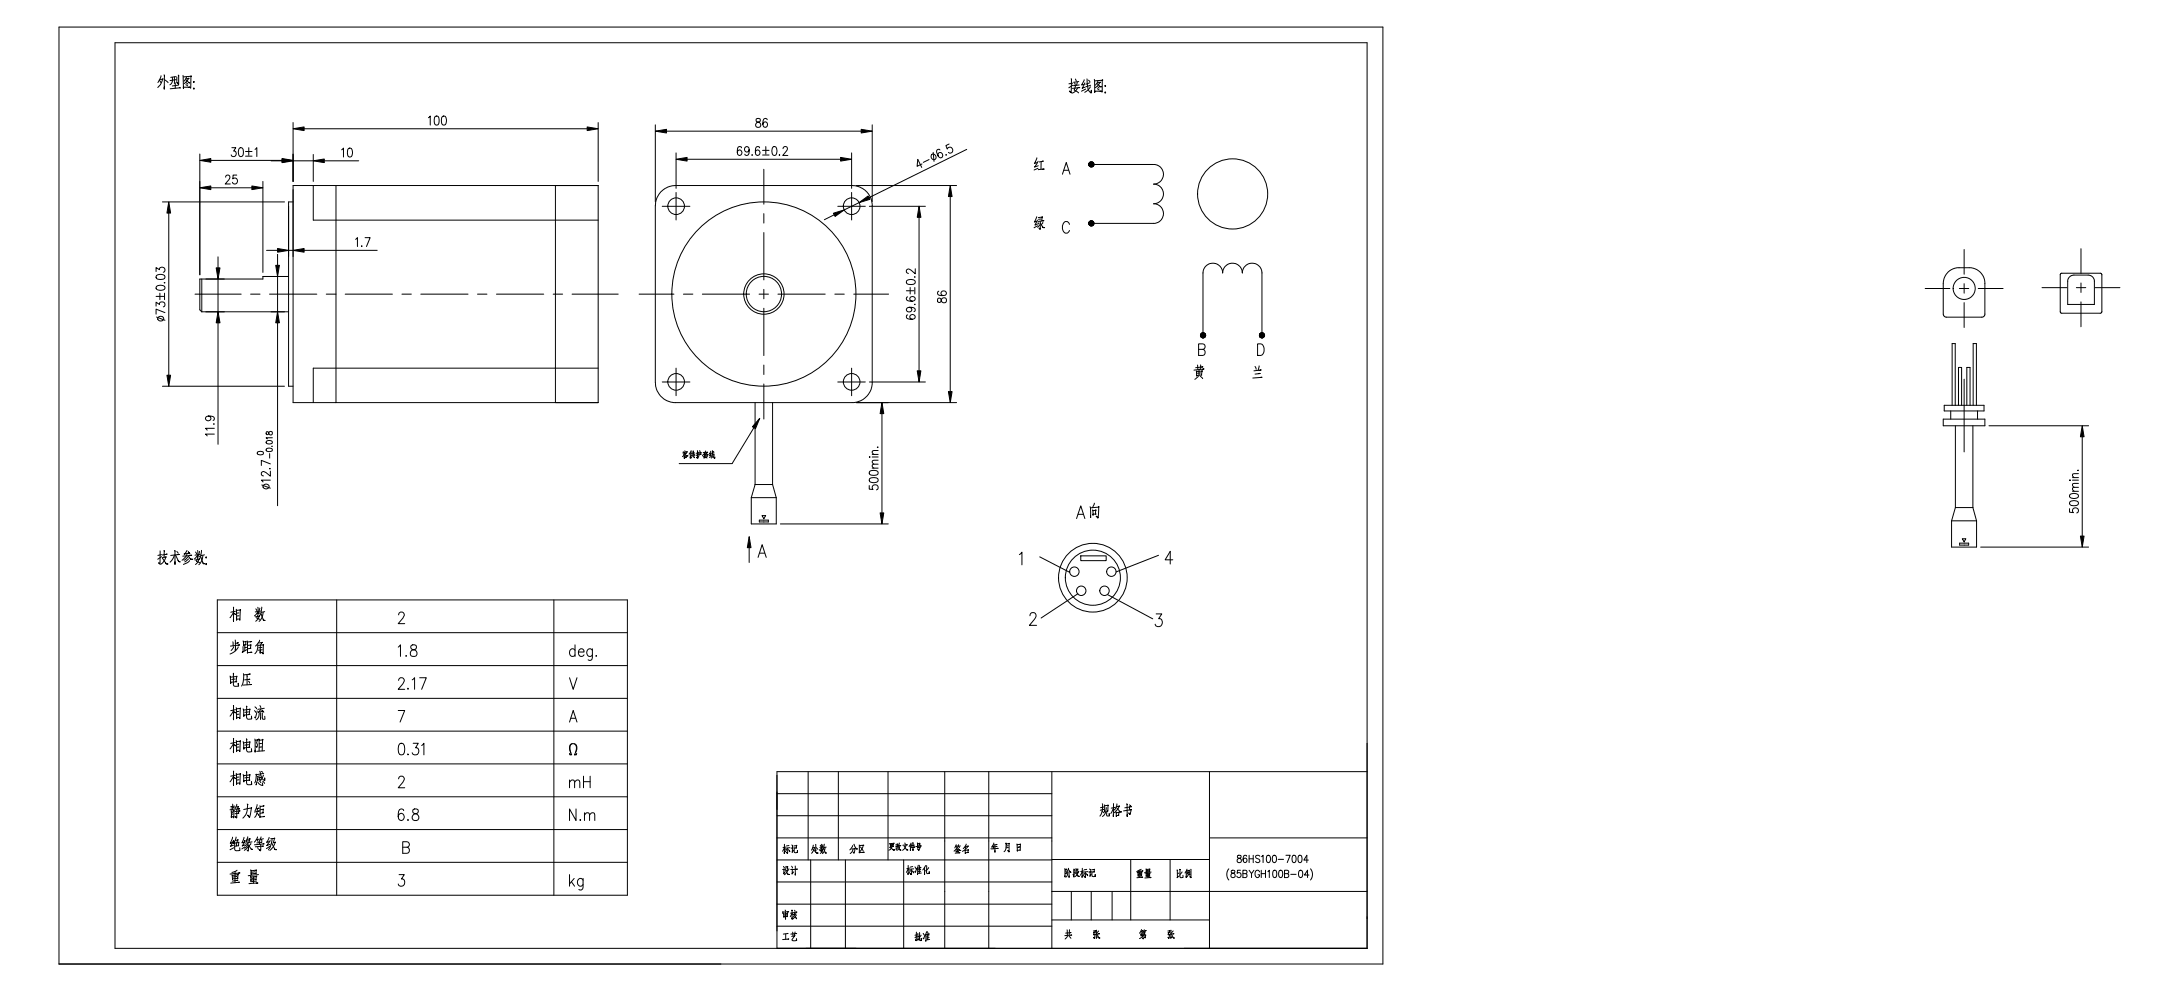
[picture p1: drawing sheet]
<svg xmlns="http://www.w3.org/2000/svg" width="654mm" height="297mm" viewBox="0 0 654 297" stroke-linecap="round" stroke-linejoin="round" font-family="sans-serif">
<g fill="none" stroke="#000" stroke-width=".3">
<path d="M17.7 8.1h397.2v280.9h-397.2zM34.5 12.8h375.6v271.5h-375.6zM47.8 24.1l.5 .7M48.1 23.8l.8-.1a4.6 4.6 0 0 1-1.6 2.5M48.3 22.7l-.9 2.1M49.2 22.4l.1 4.3v-.6M49.4 23.9l1 .9M51.7 23.2l-.1 1.5-.6 .7M52.3 23v2M52.5 24.8l.1 1.6M52.8 23l-1.6 .2M52.9 23.9l-1.9 .3"/>
<path d="M53 23.1v1.4M53.5 22.5l.2 .2-.1 2.6-.6-.6 .6 .5M53.6 25.5l-1.9 .3M53.9 26.2l.2 .2-3 .2M54.9 22.6l.1 3.9v-.4h2h-.4M55 23.1l2.4-.3-.1-.1-.1 3.7-.2-.3M55.8 23.9l.9 .9h.3l-.4-.1M55.8 25.4l.5 .4M55.8 23.6l.9-.1-.1-.1-.6 1-.8 .7M55.9 24.8l.4 .4M55.9 23.1l-.7 1.2M58 24.6l.2-.2 .1 .2-.1 .2z"/>
<path d="M58 26.6l.2-.2 .1 .2-.1 .1zM87.9 36.7v17.7M91.2 38.6h84.9M128.5 35.3l.6-.5v2.7M130.6 34.9l.5-.1a1.22 1.22 0 0 1 .6 1.5l-.3 1.1-.5 .1a1.25 1.25 0 0 1-.6-1.6zM132.7 34.9l.6-.1a1.67 1.67 0 0 1 0 2.7h-.2a1.25 1.25 0 0 1-.7-1.6zM179.5 36.7v17.7M196.6 37.4v23M199.9 39.3h58.5M226.9 35.6v.8a1.08 1.08 0 0 1 1.1 .5 1.08 1.08 0 0 1 0 1.1 .81 .81 0 0 1-1.3-.2 .81 .81 0 0 1 .6-1.2l.7-.2 .1-.5a.78 .78 0 0 0-1.2-.3zM230.2 35.9l-.2-.3-.5-.1a1.52 1.52 0 0 0 .1 2.7 .76 .76 0 0 0 .8-.8 .76 .76 0 0 0-.7-.7 .76 .76 0 0 0-.8 .6M261.7 37.4v23"/>
<path d="M321.4 23.6l-.1 4.2-.5-.5 .5 .5M321.8 24.9l-1.1 .2M321.9 25.5l-1.3 .8M322.4 24.8l.1 .6M322.6 23.7l.3 .6M322.6 25.7l-.4 1.3 1.4 .8M323.2 24.6l-.2 1M323.3 26.4l-.6 .9-1.1 .6M323.6 26.3h.3l-2.2 .2M323.6 24.5l-1.5 .2M323.8 25.5l-1.8 .2M325.2 23.9l-.7 1.6 .7-.2"/>
<path d="M325.5 24.8l-.9 1.6 .9-.3M325.7 26.7l-1.3 .6M326.1 23.7l.1 1.5a2.83 2.83 0 0 0 1.2 2.6v-.8l-.1 .8M326.6 24l.4 .5M327 24.8l-1.2 .5M327.1 26l-.5 .7-1.2 1M327.2 25.6l-1.5 .4M328.3 23.8l.1 3.9v-.4h2.1h-.5M328.4 24.2l2.4-.2v-.1l-.1 .3-.1 3.4-.2-.3M329.1 25.1l1 .9h.4l-.5-.1M329.2 26.6l.5 .4M329.2 24.8l.9-.1-.1-.1-.6 1-.8 .7"/>
<path d="M329.3 26l.4 .4M329.4 24.2l-.8 1.3M331.6 25.6l.1 .2-.1 .1zM331.6 27.6l.1 .2-.1 .1zM59.9 46.2v36.2M63.2 48.1h21.4M63.2 56.3h12.4M67.7 53.1l.4-.6h.4l.5 .5-.3 .9-1.1 1.2h1.5M69.6 44.3h1.1l-.6 1a.81 .81 0 0 1 .6 1.2 .81 .81 0 0 1-1.4-.1M71 52.5h-1.1l-.1 1.1a.83 .83 0 0 1 1.3 .1 .83 .83 0 0 1-.2 1.2 .83 .83 0 0 1-1.2-.3M71.8 44.4l.6-.1a1.7 1.7 0 0 1 0 2.6h-.2a1.84 1.84 0 0 1-.4-2.5zM73.7 45.4h1.9"/>
<path d="M73.7 46.8h1.9M74.6 44.3v2.3M76.5 44.8l.5-.5v2.6M78.9 54.4v27.2M81.3 48.2h3.3M87.9 55.6h91.6v65.1h-91.6zM87.9 48.2h6.1M94 55.6v10.4h85.5M94 46.3v8.1M97.3 48.2h10.3M100.8 55.6v65.1M102.5 44.9l.5-.5v2.7"/>
<path d="M104.5 44.5l.6-.1a1.64 1.64 0 0 1 0 2.7h-.2a1.52 1.52 0 0 1-.6-2.2zM166.6 55.6v65.1M198.2 57.6a6.1 6.1 0 0 1 4.4-2h53a6.1 6.1 0 0 1 6.1 6.1v52.9a6.1 6.1 0 0 1-6.1 6.1h-53a6.1 6.1 0 0 1-6-6.1v-52.9a6.2 6.2 0 0 1 1.6-4.1zM202.8 45.8v10.7M202.8 57.7v8.2M206.1 47.7h46.1M222.5 44.3l-.1-.2-.6-.2a1.37 1.37 0 0 0-.6 1.8l.1 .5a.65 .65 0 0 0 .6 .4 .65 .65 0 0 0 .6-.4 .74 .74 0 0 0-.2-1.1 .74 .74 0 0 0-1 .2l-.1 .4M224.7 44.8a.76 .76 0 0 1-.9 .6 .76 .76 0 0 1-.5-1 .76 .76 0 0 1 1.1-.3 1.89 1.89 0 0 1-.3 2.5l-.5-.1-.2-.3M225.6 46.3l-.1 .2h.2M227.9 44.3l-.1-.2-.6-.2a1.37 1.37 0 0 0-.6 1.8l.1 .5a.65 .65 0 0 0 .6 .4 .65 .65 0 0 0 .6-.4 .74 .74 0 0 0-.1-1.1 .74 .74 0 0 0-1.1 .2l-.1 .4M228.8 45.1h1.9M228.8 46.5h1.9"/>
<path d="M229.2 50.7v10.5M229.7 43.9v2.3M231.9 44.1l.6-.2a1.7 1.7 0 0 1 0 2.7h-.3a1.84 1.84 0 0 1-.3-2.5zM233.8 46.3l-.1 .2h.2M234.9 44.6l.5-.7h.4l.4 .5-.1 .5-1.3 1.7h1.5M255.5 45.8v10.7M255.5 57.7v8.2M256.8 55.6h30.2M276.6 49.1l-1.5 .8 .2-2.1 1.2 2.4M278.7 47.8l-1.7 .9M280 45.7l.2 2.7M282 44.9a.6 .6 0 0 0-1 .2v.5a1.69 1.69 0 0 0 1.4 1.7 .78 .78 0 0 0 .3-1.2 .78 .78 0 0 0-1.2-.1l-.1 .8"/>
<path d="M283.8 46.3l.1 .3v-.2M284.7 43.2l-.9 .4 .4 1.1a.84 .84 0 0 1 1.1-.5 .84 .84 0 0 1 .4 1.2 .84 .84 0 0 1-1.2 .3M285.1 58.9v58.5M290 44.8l-29.3 14.5M311.1 47.3l-.8 1.7 .9-.3M311.4 50.4l-1.2 .6M311.4 48.3l-1.1 1.8 1.2-.4M312.3 48.5v2.2M312.6 48.4l.4-.1-1.2 .2M312.8 50.7h.5l-1.8 .1M318.7 52.2l1.2-3.5 1.1 3.5M319.2 51h1.4"/>
<path d="M327.4 49.3h19.1l.7 .2 1 .7 .5 .7 .3 1.2v.7l-.6 1.3-1.2 .9-1.1 .2 1.6 .5 .7 .6 .6 1.3v1.1l-.6 1.3-1 .8-1.3 .3 1.1 .2 .8 .5 .7 .8 .3 .9v1.1l-.3 .8-1 1.1-1.2 .5h-19.1M48.7 60.5h36.6M50.6 63.9v48.6M65.4 77v3.3M80 75h3.3M83.3 76.2v3.3M86.6 75h1.3M87.9 60.5h-1.3v55.3h1.3M91.2 75h22M106.7 71.7l.5-.5v2.7M108.5 73.6l-.1 .2h.2M109.5 71.2h1.5l-1.1 2.7"/>
<path d="M198.7 61.8h8.3M229.2 64v2.9M229.2 69.7v14.2M250.3 64.4l-3 1.5M251.3 61.8h8.3M257.7 60.7l-4.5 2.2M260.8 61.8h16.8M275.7 65.1v46.1M311 65l-.7 1.5 .7-.1M311.2 66l-.7 1.5 .8-.4M311.3 67.7l-1.1 .6M311.4 66.7l.3 .5"/>
<path d="M311.5 65.2l1.2-.2-.2 1.2M311.9 67.5l-.6 .6M312 66.3v2.4l-.3-.3 .3 .3M312.1 66.9l.8 1.3h.5l-.7-.3M312.3 65.6l-.7 .1M312.8 66.2h.4l-1.8 .2M312.8 66.7l-.4 .6M320.8 67.3a.98 .98 0 0 0-1.5-.7 2.18 2.18 0 0 0 .3 3.3 1.06 1.06 0 0 0 1.2-.8M589.2 74.8v7.4M624.3 74.5v7.5M46.8 91.8v-1.2l1 .7a.81 .81 0 0 1 1.3-.7 .81 .81 0 0 1-.1 1.4M46.8 81.4v-1.2l1 .6a.81 .81 0 0 1 1.3-.6 .81 .81 0 0 1-.1 1.4"/>
<path d="M46.8 88.8h2.3M46.9 85.8a1.89 1.89 0 0 1 2.6 .3v.3a1.7 1.7 0 0 1-2.7 0zM46.9 82.6a1.84 1.84 0 0 1 2.6 .3v.2a1.52 1.52 0 0 1-2.2 .6l-.5-.6zM46.9 95l2.6 1M48 87.9v1.9M49.4 84.7v.2l-.2-.2M49.4 87.9v1.9M49.5 93.7l-2.7-1v1.5M58.5 88.2h13.8M60.5 93.5h26.1M60.5 83.6v9.9M65.4 83.6v9.9"/>
<path d="M65.4 96.8v36.4M75.2 88.2h2.8M80.9 88.2h14.1M83.3 82.9v10.6M83.3 96.8v54.8M86.6 82.9h-7.7v.7h-19v9.3l.6 .6M97.9 88.2h2.8M103.5 88.2h14.2M120.6 88.2h2.8M126.2 88.2h14.2M143.3 88.2h2.8M148.9 88.2h14.2"/>
<path d="M165.9 88.2h2.9M171.6 88.2h13.9M191.7 88.2h10.5M205 88.2h2.9M210.7 88.2h14.2M227.7 88.2h2.8M229.2 86.7v2.9M229.2 92.4v14.2M233.4 88.2h14.2M250.4 88.2h2.9M256.1 88.2h10.5M271.9 87.2h2.3"/>
<path d="M272 84.1a1.84 1.84 0 0 1 2.6 .3v.3a1.52 1.52 0 0 1-2.2 .5l-.5-.5zM272.3 94.4l-.3 .1-.1 .5a1.52 1.52 0 0 0 2.7-.1 .76 .76 0 0 0-.8-.7 .76 .76 0 0 0-.7 .7 .76 .76 0 0 0 .6 .8M272.3 89l-.3 .1-.1 .5a1.52 1.52 0 0 0 2.7-.1 .76 .76 0 0 0-.8-.7 .76 .76 0 0 0-.7 .7 .76 .76 0 0 0 .6 .8M272.8 92.1a.76 .76 0 0 1 .6 1 .76 .76 0 0 1-1 .4 .76 .76 0 0 1-.4-1.1 1.84 1.84 0 0 1 2.6 .4l-.2 .5-.2 .1M273 86.2v1.9M274.4 91.1l.2 .2h-.3M274.4 82.9l.2 .1h-.3M274.4 86.2v1.9M274.6 80.5v1.6l-1.3-1.1-.9-.4-.4 .2-.1 .7 .6 .4M281.4 89.5v1a.55 .55 0 0 0 .9-.2 .84 .84 0 0 1 .8-1 .84 .84 0 0 1 .8 .9 .87 .87 0 0 1-1 .5 .87 .87 0 0 1-.6-1 .55 .55 0 0 0-.9-.2zM281.6 87.3a.66 .66 0 0 0-.2 1l.4 .2a1.76 1.76 0 0 0 2.1-.5 .76 .76 0 0 0-.6-.9 .76 .76 0 0 0-.9 .6 .76 .76 0 0 0 .6 .9M577.6 86.5h7.4"/>
<path d="M584.4 81.6a4.7 4.7 0 0 1 3.3-1.4h3.1a4.6 4.6 0 0 1 4.7 4.7v9.4l-.8 .8h-11l-.4-.3-.3-.6v-9.3a5 5 0 0 1 1.4-3.3zM587.8 86.5h2.8M589.2 85v2.9M589.2 90.7v7.5M593.5 86.5h7.4M612.6 86.2h7.5M618.2 82.1l.2-.2 12 .1 .2 .2-.1 11.5-.2 .2-12.1-.1-.1-.3zM620.9 83l1.1-.5h4.7l.7 .2 .5 .5 .4 .8v7.3h-8v-7.3zM622.9 86.2h2.8M624.3 84.8v2.9M624.3 90.5v7.4M628.6 86.2h7.4"/>
<path d="M48.7 115.8h36.6M179.5 110.3h-85.5v10.4M198.7 114.5h8.3M202.8 110.3v8.3M229.2 109.4v2.9M229.2 115.1v10.5M251.3 114.5h8.3M255.5 110.3v8.3M260.8 114.5h16.8M358.9 111.2l.1 1.5v-.1l1.6-.2v-1.3l-1.6 .3M359.2 109.4l.2 1.5M359.5 112.7l-1.1 1"/>
<path d="M359.6 104.7h1.2a.94 .94 0 0 1 .8 .9 .94 .94 0 0 1-.8 .9h-1.2v-3.4h1.2a.84 .84 0 0 1 .7 .8 .84 .84 0 0 1-.7 .8M359.7 110.9v1.6M360 112.7l.8 .8M360.2 109.4l-.2 1.3M360.2 111.8l-1 .1M360.5 110h.4l-2.2 .2M360.8 110.7l.4-.1-3 .3M360.9 100.5v-18.8l.6-1.7 1.1-.9 1-.2 1.1 .1 1.2 .7 .7 1.1 .2 1 .1-1 .6-.9 1-.8 .9-.2 1.1 .1 1.2 .7 .7 .9 .3 1.2 .6-1.7 .8-.8 .8-.3 1.8 .1 1.3 1 .6 1.5v18.9M376.5 109.8l.4 .9M377.3 103.1h.9a1.99 1.99 0 0 1 0 3.4h-.9zM377.7 112h.4l-1.6 .1M377.7 109.7l-.3 1.3"/>
<path d="M378 111l.4-.1-2.2 .3M378.2 113.1h.4l-2.8 .2M589.2 113.7v21.8M62.5 124.7a.73 .73 0 0 1 .6 1 .73 .73 0 0 1-1.1 .3 .73 .73 0 0 1 0-1.2 1.95 1.95 0 0 1 2.3 .6l-.1 .5-.3 .1M64.2 127l.1 .1h-.2M64.3 130.1h-2.7l.5 .6M64.3 128.4h-2.7l.5 .5M77.3 135.5l1.4-.1 .3 .5-.3 .4h-1.1l-.3-.2zM79.9 134.5l1.4-.1 .3 .1 .1 .4-.4 .4h-1.1l-.3-.1zM79.9 132.3l.7-.3 .7 .1 .4 .6-.4 .3h-1.1l-.4-.3zM79.9 129.4v.8h.5a.69 .69 0 0 1 .5-.8 .69 .69 0 0 1 .8 .3 .61 .61 0 0 1-.6 .7 .61 .61 0 0 1-.6-.8zM80.9 136v1.3"/>
<path d="M81.1 139.1l-2.7-1.1v1.5M81.6 133.7l-.1 .1M81.7 131.2h-1.9l.4 .4M205 135.4l-.1 .4M205 135.6l1.2-.2-.2 .2M205.2 136.6l.1 .8v-.2l.6-.1v-.5l-.6 .1M205.3 135.9l.6-.2-1.2 1.1M205.3 136.1l1.1 .5h-.4M205.4 135.6l-.4 .6M205.4 135.1l.2 .2M207.1 135.7v1.7v-.4M207.3 135.1l-.6 1"/>
<path d="M207.6 135.2v1.2M207.7 136.7l-.5 .7M208 136.7l.3 .5-.1-.2M208 135.2v1.2M208.1 135.8h.2l-1 .1M208.2 136.4h.2l-1.1 .1M209.2 135.1v2.2l-.2-.2 .3 .1M209.3 135.8l.2-.1-.7 .2M209.5 136.2l-.7 .3M209.7 135.5v1l-.4 .9M209.7 135.8l.7-.1-.1 .5-.6 .1M209.9 135.1l.2 .4"/>
<path d="M211.4 135.9v.9M211.5 136.8l-.4 .5 .8-.2M211.7 135.2l-1 1.4M211.8 135.6l.4 .7h.3l-.4-.2M211.8 136.9l.3 .4M211.8 136h-.4M211.9 136.2l-.5 .1M211.9 136.4l-.5 .1M212.1 135.6h.2h-1.4M212.1 136.7h.2l-1.4 .1M213.2 135.2l-.4 .9 .4-.1M213.4 135.7l-.5 .9 .5-.1"/>
<path d="M213.5 136.8l-.7 .3M213.7 135.1l.2 1.7 .5 .6v-.5v.5M214 135.3l.2 .2M214.2 135.7l-.7 .3M214.2 136.4l-.8 .9M214.3 136.1l-.8 .3M226.2 128.2l-6.6 10.8h-15.8M226.5 120.7v24.5M231.8 120.7v24.5M256.8 120.7h30.2M260.8 137h.2zM261.7 137h1.7"/>
<path d="M261.7 136.2h1.7M263.3 133.9l.1 .2h-.2M263.4 139.1l-1.6 .2-.1 .5 .5 .5M263.4 138l-1.6 .1-.1 .5 .5 .5M263.4 135l-1.6 .2-.1 .5 .5 .5M264.6 124v29.7M583 125.6h12.5v2h-12.5zM583.3 121.5h11.9v1.7h-11.9zM585.2 123.2v2.4M585.6 121.5v-18.5h1v18.5M586.6 127.6v24.5M587.5 121.5v-11.4h1v11.4"/>
<path d="M590 121.5v-11.4h1v11.4M591.9 127.6v24.5M591.9 121.5v-18.5h1v18.5M593.3 123.2v2.4M596.7 127.6h29.9M624.7 130.9v29.8M78.5 145.4l2.6 .9M79 145.4a.87 .87 0 0 1 1.2-.3 .87 .87 0 0 1 .4 1.1 .87 .87 0 0 1-1.1 .3 .87 .87 0 0 1-.5-1.1zM81 140.4l.1 .1h-.2M81.1 143.9h-2.7l.5 .6M81.1 141.2v1.5l-1.3-1-.9-.4-.5 .5v.4l.6 .4M225.4 149.2v7.8h7.5v-7.8"/>
<path d="M225.4 149.2h7.5M226.5 145.2h5.3M226.5 145.2l-1.1 4M227.8 155.9h2.7v.5h-2.7zM228.6 154.5h1.1l-.5 1zM231.8 145.2l1.1 4M234.1 157h32.4M260.8 145.5v1.1l1.1 .1a.83 .83 0 0 1 .1-1.2 .83 .83 0 0 1 1.2 .1 .83 .83 0 0 1-.3 1.2M260.9 143.5l1-.3a1.22 1.22 0 0 1 1.5 .6v.2a1.64 1.64 0 0 1-2.6 0zM260.9 141.3l1-.3a1.22 1.22 0 0 1 1.5 .6v.2a1.52 1.52 0 0 1-2.1 .6l-.5-.6zM261.7 140.3h1.7M323 155.4l1.2-3.8 1.3 3.8"/>
<path d="M323.4 154.2h1.6M327 151.9l.2 3.2v-.6M327.2 152.2l2.5-.3-.1-.1-.2 3.5-.6-.6 .6 .5M327.8 152.8l.1 1.7v-.4h.9l-.2-.1 .1-1.2 .1 .1-.9 .2M328.3 150.8l-.6 1.4M585.5 156.1v7.9h7.5v-7.9M585.5 156.1h7.5M586.6 152.1h5.3M586.6 152.1l-1.1 4M591.9 152.1l1.1 4M620.9 152.5v1l1.1 .2a.84 .84 0 0 1 0-1.3 .84 .84 0 0 1 1.2 .1 .84 .84 0 0 1-.2 1.2M620.9 143.9h.2z"/>
<path d="M621 150.4a1.84 1.84 0 0 1 2.5 .3v.2a1.7 1.7 0 0 1-2.6 0zM621 148.2a1.89 1.89 0 0 1 2.5 .3v.3a1.7 1.7 0 0 1-2.6 0zM621.7 147.3h1.8M621.7 143.9h1.8M621.7 143.2h1.8M623.4 140.9l.1 .1h-.2M623.5 146.1l-1.6 .1-.2 .5 .6 .6M623.5 144.9l-1.6 .1-.2 .5 .6 .6M623.5 142l-1.6 .1-.2 .5 .6 .6M48 165.1l-.1 4-.3-.4 .3 .3M48.4 166.2l-1 .3M48.5 166.9l-1.2 .7"/>
<path d="M48.7 167.1l1.2-.2-1 1.7-.7 .6M48.7 167.4l1.2 1.6 .5 .1-.7-.3M49.2 165v2M49.9 166.1h.3l-1.6 .3M52.3 166.4l-.2 .8-1.1 1.3M52.4 165l.1 4.1v-.7M52.7 166.4l.9 1.9 .5 .1-.7-.4M53 165.3l.5 .5M53.5 166.2h.3l-2.6 .3M56.1 165l-.9 1.1 1.6-.3-.3-.4 .5 .7M56.1 166.1l-.4 .8-1.1 1M56.3 167l-1.1 .9"/>
<path d="M56.4 166.6l.8 1.1 .6-.1-.7-.2M56.6 167.5l-1.1 .9M56.9 168l-.8 .7-1.1 .5M57 166.5l.5-.1-2.7 .3M58.5 167.9l1.2-.2 .1-.3-.6 1.3-.6 .5M58.7 165.5l.3 .6M59.3 165l.1 2.1v-.4M59.3 167.3l-.4 1 1 .3M59.3 166.4l-1 1.2M59.4 166.4l.5 .4M59.9 165.3l-.3 .9M60.1 166.1l-1.6 .3"/>
<path d="M60.2 166.9l.8 2h.5l-.6-.2M60.5 165l-.5 2.4M60.9 166.5a3.8 3.8 0 0 1-1.3 2.8M61.3 166.3l-1 .2M61.7 167.1l.1-.2 .2 .2-.2 .2zM61.7 169.1l.1-.2 .2 .2-.2 .2zM65.2 179.8h123v88.5h-123zM101 179.8v88.5M166.2 179.8v88.5M224.7 164.2v4.4M227.4 167.1l1.2-3.8 1.3 3.8M227.9 165.8h1.5"/>
<path d="M305.8 166.2l.8-.7v3.8M311.9 166.9l9 4.7M323.4 178l-11.1 7.2M324.2 166.6h7.7v1.4h-7.7zM332.3 178.3l13.5 7.2M347.6 166.4l-12.8 5M351.8 167.8h-2.3l1.6-2.5v3.8M587.9 162.8h2.7v.6h-2.7zM588.7 161.5h1l-.5 .9zM594.2 164h32.4M65.2 199.5h123M65.2 189.6h123"/>
<path d="M69.8 192.4l.1 1.2M70 182l.1 4.3-.1-.6M70 183.5l-1 1.7M70.1 183.7l.5 .5-.1-.1M70.1 193.8l-.8 1.2M70.6 191.8v1.7M70.6 193.6v1.5v-.5M70.7 183.2l-1.5 .3M70.9 182.6l.1 3.3v-.7M71 183l1.2-.2-.1-.1-.1 3.2-.2-.4-.8 .1M71.2 192.7h.3l-.9 .2M71.5 193.4l.4-.1-2.8 .4"/>
<path d="M71.5 193.9a3.8 3.8 0 0 1-2.5 2.1M71.7 183.7l-.7 .1M71.7 184.6h-.7M72.9 193.8v1.6l-.3 .1 1.5-.8M72.9 192.1l.2 1.5v-.3l.7-.1v-.9l-.8 .1M73.4 193.3v1.8M74 194l-.6 .1M74.2 192.1l.1 3.7-.1-.1 1.4-.2h-.5M74.3 193.4l1-.1v1l-1 .2M75.1 192.4l.4-.1-1.2 .1M76.6 184.9l1.2-.2 .1-.3-.6 1.3-.6 .5M76.8 182.5l.2 .6"/>
<path d="M77.3 193.2l-.3 2-.5 .7M77.3 182l.1 2.1v-.4M77.3 184.3l-.3 1 1 .4M77.4 193.4l1.7-.1-.1-.1v2.8l-.5-.5 .4 .4M77.4 183.4l-1.1 1.2M77.4 183.5l.5 .3M77.5 192.7l1.2-.1-.6 .8v2.4v-.7M77.9 191.9l-1.3 1.8M77.9 182.3l-.2 .9M78.1 183.2l-1.5 .2M78.3 184l.7 1.9 .5 .1-.5-.3M78.5 182l-.4 2.4"/>
<path d="M78.6 194l-1 .2M78.7 194.8l-1.2 .1M79 183.5a3.6 3.6 0 0 1-1.3 2.8M79.4 183.3l-1 .2M119.5 194l.6-.7v3.5M119.6 184.3l.1-.5 .4-.3 .9 .1a1.07 1.07 0 0 1-.1 1.7l-1.4 1.6h1.9M121.8 196.5l-.1 .1h.3M123.4 193.4a.75 .75 0 0 0 .3 1.2 1.23 1.23 0 0 1 1.2 .6 1.23 1.23 0 0 1-.1 1.4 1.17 1.17 0 0 1-1.7-.5 1.24 1.24 0 0 1 1.4-1.5 .79 .79 0 0 0 .3-1.2l-.4-.1zM172.5 194.9a.84 .84 0 0 0-.8-.5 .84 .84 0 0 0-.7 .5 1.1 1.1 0 0 0 0 1.4 1.1 1.1 0 0 0 1.3 .3l.2-.3M172.5 193.3v3.5M173.5 195.4h1.7v-.3a.83 .83 0 0 0-.7-.7 .83 .83 0 0 0-.8 .5 1.1 1.1 0 0 0-.1 1.4 1.1 1.1 0 0 0 1.3 .3l.3-.3M177.7 194.5l-.1 3.1a.73 .73 0 0 1-1.2 .2"/>
<path d="M177.7 194.9a.84 .84 0 0 0-.7-.5 .84 .84 0 0 0-.8 .5 1.1 1.1 0 0 0 0 1.4 1.1 1.1 0 0 0 1.3 .3l.2-.3M178.9 196.5l-.2 .1h.3M309 184.6l.3-.8 .9-.2a1.16 1.16 0 0 1 .1 2l-1.5 1.8h2.2M346.8 184h1.7l-.9 1.4a1.16 1.16 0 0 1 1 1.8 1.16 1.16 0 0 1-2.1-.1M65.2 219.1h123M65.2 209.3h123M69 202.6l.2 2.3v-.4l1.8-.2h-.2l.2-1.7-1.9 .4M70 201.8v3.5l.4 .4 1.1-.1v-.8v.8M70 211.5l.1 4.3-.1-.6M70 213l-1 1.7M70.1 213.2l.5 .5-.1-.1M70.6 203.5l-1.1 .2"/>
<path d="M70.7 212.7l-1.5 .3M70.9 212.1l.1 3.3v-.7M71 212.5l1.2-.2-.1-.1-.1 3.2-.2-.4-.8 .1M71.7 213.2l-.7 .1M71.7 214.1l-.7 .1M72.9 212.5l.3 2.2-.1-.3 1.9-.2h-.2l.2-1.7-2 .3M73 201.9a6.1 6.1 0 0 1-.5 3.7M73.9 211.7l.1 3.4 .3 .4h1.2l-.1-.9v.8M74.1 202.5v2.8M74.5 204.2l.4 .6M74.5 213.4l-1.1 .1M74.7 202.1l.4-.1-1.9 .3"/>
<path d="M74.7 203.6h.3l-1.6 .2M75.1 205.2h.3l-2.4 .1M76.3 213l.4 .5M76.5 211.9l.5 .6M77.2 213.1l-.6 2.2-.2-.3M77.8 213.8a2.09 2.09 0 0 1-1 2M78 211.5l.2 .6M78.1 213.6v2l.1-.5M78.2 212.5l-.7 1 1.4-.3-.3-.4 .5 .7M78.7 213.6l.2 2 .6-.1-.1-.8M79.3 212.3l-2 .3M119.5 213h1.9l-1.4 3.4"/>
<path d="M119.6 203.9l.1-.4 .4-.4 .9 .2a1.05 1.05 0 0 1-.1 1.7l-1.4 1.6h1.9M122.4 206.3v.3l.2-.2M123.7 203.8l.7-.7v3.5M125.9 203.1h2l-1.4 3.5M170.9 216.4l1.1-3.4 1.1 3.4M170.9 203.1l1.1 3.5 1.1-3.5M171.3 215.3h1.4M65.2 238.8h123M65.2 229h123M70 231.1l.1 4.3-.1-.5M70 232.6l-1 1.7M70 221.3l.1 4.3-.1-.6"/>
<path d="M70 222.8l-1 1.7M70.1 232.9l.5 .5-.1-.2M70.1 223.1l.5 .5-.1-.2M70.7 232.4l-1.5 .2M70.7 222.5l-1.5 .3M70.9 231.8l.1 3.3v-.7M70.9 221.9l.1 3.4v-.7M71 232.1l1.2-.1-.1-.2-.1 3.3-.2-.4-.8 .1M71 222.3l1.2-.1-.1-.2-.1 3.3-.2-.4h-.8M71.7 232.9l-.7 .1M71.7 223.1h-.7M71.7 233.7l-.7 .1"/>
<path d="M71.7 223.9l-.7 .1M72.9 232.1l.3 2.3-.1-.4 1.9-.2h-.2l.2-1.7-2 .4M72.9 222.3l.3 2.3-.1-.4 1.9-.2h-.2l.2-1.7-2 .4M73.9 231.3l.1 3.5 .3 .4 1.2-.1-.1-.8v.8M73.9 221.5l.1 3.4 .3 .5 1.2-.1-.1-.9v.8M74.5 233l-1.1 .2M74.5 223.2l-1.1 .1M76.5 221.5v4v-.6M76.5 221.9l.8-.2-.3 1 .2 .5-.2 .8-.3-.4M77 234.3l-.2 1 .2-.5M77.2 233.1l.1 .9M77.3 233.2l.8-.2-.2 .7h.2l-.8 .1"/>
<path d="M77.3 234.3a1.72 1.72 0 0 0 1.6 1.1l-.2-.8M77.9 234.1l.3 .5M77.9 231.2a3.3 3.3 0 0 0 1.5 2.8v-.8v.8M78.1 232.5l-1 .3M78.3 223.9l-.5 .1M78.4 231.2l.4 .3M78.5 222.8l-.7 .1M78.7 225.1l.1-3.5 .1 .1-1.1 .2-.2-.4 .1 3.6M78.8 234.2l.6 .6M79 232.3l-.9 1.7M79.1 231.8l-2.2 .4-.1-.3v1.6l-.4 1.2M79.4 225l-2.4 .2"/>
<path d="M119.6 233.5l.1-.5 .4-.4 .9 .2a1.05 1.05 0 0 1-.1 1.7l-1.4 1.6h1.9M119.9 223l.7-.2a1.64 1.64 0 0 1 .8 2l-.4 1.3-.7 .2a1.56 1.56 0 0 1-.8-2zM122.4 226l-.1 .1h.3M124 222.8h1.5l-.8 1.3a1.05 1.05 0 0 1 .8 1.7 1.05 1.05 0 0 1-1.8-.2M126.5 223.5l.7-.7v3.5M170.9 234.5l.6-.7 .8 .2 .1 2.1M170.9 225.8l.1 .5h.5l-.6-1.4a1.29 1.29 0 0 1 .1-1.6 1.29 1.29 0 0 1 1.6-.2 2.54 2.54 0 0 1-.3 3.2h.6l.1-.5M170.9 233.8v2.3M170.9 226.1h.5M171.7 222.9a2.12 2.12 0 0 0-.5 2.8M172.2 222.9a1.9 1.9 0 0 1 .4 2.7M172.4 234.5l.7-.7 .7 .2 .1 2.1"/>
<path d="M172.5 226.1h.4M175 232.6v3.5M175 234.3h2M177 232.6v3.5M233.1 237.9h82.5M242.4 231.3v26.5M251.5 231.3v26.5M266.4 231.3v26.5M283.4 231.3v53M296.6 231.3v53M315.6 231.3v53M362.8 231.3v53"/>
<path d="M410.1 231.3h-177v53M65.2 258.5h123M65.2 248.7h123M69.4 243v2.1v-.5M69.4 243.1l.9-.1-.2 2.1-.3-.3 .3 .3M69.8 250.9l-.8 1.9 .8-.3 .3-.4-.1-.2-.9 1.7 1-.2M69.8 241v1.6M69.8 243.6l-.4 .1M69.9 244l-.4 .1M70.1 254.1l-1.1 .6M70.3 242l-1 .2M70.4 252.7l1.3-.2-.1 1-1.2 .1"/>
<path d="M70.4 241.6l-1.2 .2M70.4 242.5l-1.4 .2M70.6 251.9l.9-.2-.5 1v.9M70.7 242.6l1.1-.2-.1 1.3-1.2 .2M70.8 250.9l-.8 2 .3-.5 .1 2.1 .3 .5 1.3-.1-.1-.8M70.8 241.8l.8-.1-.4 .8M71 241.1l-.5 1.3M71 242.6v2.6l-.5-.5 .5 .4M71.8 243.1h.3l-1.6 .1M73.1 242.6l2.4-.5-.7 2.9-.5-.7 .5 .6M73.2 251l-.6 1.6 .7-.2 .1-.5v.3l-.8 1.4 .9-.4M73.4 253.9l-.8 .6"/>
<path d="M74.1 251.6l.9-.1v-.2l-.3 1.2M74.2 241l.1 .1a4.6 4.6 0 0 1-1.4 4.1M74.3 252.9l.2 .9-.1 1.3-.3-.3M74.3 250.8l-.5 1.3 1-.1M74.5 252.7l-1 .8M74.5 253.3l-1.1 1M74.8 253.4l.6 1.2h.3l-.3-.1M75.3 252.8l-.8 1-1.2 1.1M75.6 252.3l-2 .4M77.1 243.7l.6 .7-.1-.2M77.1 251.7l.3 .6M77.1 241.2l-.6 1.8"/>
<path d="M77.3 250.9l-1 1.5M77.3 242.4a3.6 3.6 0 0 1-.9 2.6M77.3 254l.1 .5M77.5 242.3l.3-.1-.9 .2M77.5 243.2l.4-.1-1.6 .3M77.8 252.1l.1 1M77.9 251.5l-1 .2M78 241.5v3.5l-.1-.1 1.5-.1h-.3M78.1 242.7l.9-.1v1l-1 .2M78.1 253.1v1.9l-.4-.4 .5 .2M78.3 250.9l-.4 1.1M78.4 251.6l.2 .6"/>
<path d="M78.4 252.5l.2-.1-1.6 .3M78.7 253.6h.3l-2.4 .2M79 252.9h.2l-2.9 .3M79 241.6l.2-.1-1.1 .3M79 251.4l-.9 .2M80.7 251l-.7 1.5 .9-.2M80.9 253.7l-1 .7M81 251.9l-1 1.5 1-.3M81.2 251.4l1.2-.2-.4 1.4 .6-.1-.8 1.5-.9 .9M81.4 252.7l1.1 1.9 .4 .1-.5-.3M81.6 251.4l-.6 2.6-.5 .7M120.8 253.9h1.3a.93 .93 0 0 1 .7 1 .93 .93 0 0 1-.7 .9h-1.3v-3.5h1.3a.83 .83 0 0 1 .7 .8 .83 .83 0 0 1-.7 .8"/>
<path d="M121.1 243l-.1-.4-.7-.1a1.84 1.84 0 0 0-.8 2.3l.1 .6a.96 .96 0 0 0 1.4 .3 .96 .96 0 0 0 .1-1.4 .82 .82 0 0 0-.7-.5 .82 .82 0 0 0-.8 .5l-.1 .5M122.4 245.6v.3l.2-.1M124 242.6a.74 .74 0 0 0 .2 1.2 1.24 1.24 0 0 1 1.3 .6 1.24 1.24 0 0 1-.2 1.4 1.04 1.04 0 0 1-1.6-.4 1.04 1.04 0 0 1 .8-1.4l.6-.2a.77 .77 0 0 0 .2-1.2l-.4-.1zM172.8 242.5v3.4l-1.9-3.4v3.4M174.1 245.6v.3l.1-.1M175.3 244.3l.7-.7 .7 .2 .2 2.1M175.3 243.6v2.3M176.9 244.3l.7-.7 .7 .2 .1 2.1M233.1 251.1h82.5M233.1 244.5h82.5M233.1 257.8h82.5M235 259.7l.3 .5"/>
<path d="M235.3 253.1v2.7v-.4M235.3 254.1l-.5 1.1M235.4 254.3l.3 .3M235.7 253.9l-.8 .1M235.8 259.7l-.1 .8-.2 .3M235.8 259.8l.5-.1v.2a.37 .37 0 0 0-.1 .5 .37 .37 0 0 0 .5 .1M236 254.6l-.4 .7M236.3 254.2v1.6l-.4-.3 .4 .3M236.6 254.7l.3 .6-.1-.3M236.7 253.4l-.8 .2M237 254.1l-1.2 .1M237.3 254.2l.5-.1-.2 1.4 .5-.6"/>
<path d="M237.5 259.6l.2 .5M237.5 253.3l.3 .3v-.1M238.2 253.6l.9-.2-.1 .8h-.7M238.2 254l.1 1.5h.9v-.5v.5M238.5 259.6l.1 2.7v-.4M243.2 257.8v26.5M243.8 254.1l.6-.1-.9 1.8M243.8 254.5l1.2 1.2h.4l-.6-.2M244 253.3l-.5 1.5M244.7 253.1v2.1v-.4M244.9 254.1l.5 .5M246 255l.8-.2v-.2l-.7 1.2"/>
<path d="M246.1 253.4l.2 .4M246.5 253.1v1.4v-.3M246.5 254.6l-.2 .6 .6 .3M246.5 254l-.7 .8M246.5 254l.3 .2M246.8 253.2l-.1 .7M247 253.8l-1 .2M247.1 254.4l.5 1.2 .3 .1-.3-.2M247.3 253l-.4 1.6M247.5 254.1l-.2 1-.6 .7M247.9 253.9l-.8 .2M253.6 257.8v26.5"/>
<path d="M255.5 254.5l1-.2-.3 1.5-.3-.4M255.8 253.4l-.9 1.3M255.9 254.5l-.3 .9-.5 .4M256.2 253.1l.2 .5a.83 .83 0 0 0 .9 .9l-.5-.2M257.8 253.3l-.1 2.3 1.6-.1h-.4M258.1 253.9l.9 1.2M258.9 253.4h.3h-1.3M258.9 253.7l-1 1.6M266.9 254l1.2 .8 .3-.1h-.5M267 253.1l.1 .8 .9-.2v-.6l-.9 .1M267.5 252.8l-.1 1.4-.7 .6M267.8 253.4l-.5 .1"/>
<path d="M268.1 252.8h.2l-1.5 .1M268.8 253.1l.6-.1-.1 .6-.4 .1-.1-.2 .1 1M269.3 254.1l-.5 .5M269.5 253.8l.5 1h.3l-.3-.1M269.8 252.7l-.5 1.3M270 253.5l-.5 1.1-.5 .3M270 253.4h.3l-.8 .2M271.1 257.8v26.5M271.2 253.6l.8 1.1 .4 .1-.5-.2M271.4 252.7l.2 .4M271.8 253.3l-.3 .8-.7 .8M272 253.3l.2-.1-1.4 .2"/>
<path d="M272.5 259.4l-.1 2.8v-.5M273.1 253.3v1.6v-.3M273.3 252.7l-.6 1M273.6 253l-.3 .8M273.8 259.7l-.8 .2M273.9 252.6v2.3v-.4M274.1 253.4l.2-.1-.7 .2M274.2 253.9h.2l-1.1 .2M274.5 259.8l.2 .5M275.2 252.6l.1 .9v-.1l.7-.1-.1-.6-.6 .2M275.4 253.7l-.1 .5 .8-.3-.4 1-.4-.4 .3 .3M275.5 259.3l-.5 1.3"/>
<path d="M275.8 259.4l.1 .5M276.1 253.6h.3l-1.7 .1M277.7 259.4l-.9 1.4M278 259.4v2.3l.8 .1v-.5v.5M286.8 255l.1 .4v-.1M286.9 253.2l-.5 1M286.9 253.6l.1 .4M287.1 254.8l.1 .5v-.2M287.2 254.1l.8 .8h.2l-.4-.2M287.2 253.9l-1 1.2M287.3 253.6h-.6M287.5 254.6l-.6 .1"/>
<path d="M287.6 253.2l-.2 .7M287.6 254.9l-.2 .7M287.7 253.7l.1 .4M287.7 255.6h.3l-1.4 .1M288.1 253.6l-.7 .1M289.4 254l.2 .2M289.5 254.8l.1 1v-.2l.9-.1v-.8l-.9 .2M289.6 253.7l.9-.1-1.7 1.6M289.9 253l-.9 1.4M298.2 252.7l-.8 1.2M298.4 253.2l.1 2.3v-.5M298.9 253.2l.2-.1-1.1 .2"/>
<path d="M299.1 253.7l-1.2 .2v-.3l.1 .8M299.1 254.3h.4l-2.2 .1M301.2 255.3l.6-1v-1.6v.3l1-.2-.1 2.6-.4-.5 .4 .4M302.5 253.5l-.7 .1M302.5 254l-.7 .1M305.1 253l.1 2.1v-.2h.9v-1.9l-1 .2M305.6 253.9h.3l-.7 .1M315.6 257.6h47.2M330.7 243.1l.4 .5M330.7 240.9l-.1 2.3-.6 1.4M331 242.6l-.9 .3M331.2 241.9l-1 .2"/>
<path d="M331.4 241.2v2.2v-.5M331.4 241.5l1.1-.1-.2 1.8v-.3M331.9 242a2.82 2.82 0 0 1-1.1 2.8M332 243.2l.1 1.3h.8l-.2-.6 .1 .6M334.1 240.9l-.1 3.9v-.6M334.1 242.5l.4 .4M334.1 242.1l-.9 1.7M334.6 242l-1.2 .2M334.8 243.4l.1 1.4v-.3l.8-.1v-.9l-.8 .1M334.9 242.1l1.1 1.3h.4l-.5-.2M335 241.7l.9-.1-1.7 2M335.1 240.9l-.5 1.6"/>
<path d="M337.1 243.1l2.2-.5-.3 1.5-.4-.4 .4 .3M337.4 242.1l1.5-.3-.1 1M338 240.9l.2 3.9v-.6M338.8 241.2l.5 .7-.1-.3M339.2 257.6v18.1M351 257.6v18.1M362.8 251.1h47.3M371.3 256.4l-.1 .5 .3 .3a.71 .71 0 0 1 .9 .9 .71 .71 0 0 1-1.2 .2l-.1-.2a1.08 1.08 0 0 1 1.1-1v-.7zM374 256.7l-.5-.3a1.26 1.26 0 0 0 0 2.2 .64 .64 0 0 0 .7-.6 .64 .64 0 0 0-.6-.7 .64 .64 0 0 0-.7 .5M374.7 256.4v2.2M374.7 257.4h1.3M376 256.4v2.2"/>
<path d="M378 256.7l-.5-.3-.8 .3 .2 .5 .8 .4a.63 .63 0 0 1-.1 .9 .63 .63 0 0 1-.9-.3M378.5 256.8l.4-.4v2.2M380.2 256.4h.4a1.27 1.27 0 0 1-.2 2.2 1.6 1.6 0 0 1-.2-2.2zM382 256.4h.4a1.27 1.27 0 0 1-.2 2.2 1.53 1.53 0 0 1-.2-2.2zM383.5 257.6h1.6M385.8 256.4h1.3l-.9 2.2M387.9 256.4h.4a1.36 1.36 0 0 1 0 2.2h-.2a1.66 1.66 0 0 1-.2-2.2zM389.6 256.4h.5a1.43 1.43 0 0 1 0 2.2h-.2a1.66 1.66 0 0 1-.3-2.2zM392.5 257.8h-1.3l.8-1.4v2.2M69.6 262.2l.2 1.4v-.2l1.6-.1v-1.2l-1.7 .3M70.5 261.2v3.4M71 262.7l-1.1 .2"/>
<path d="M71.1 263.8h.3l-1.7 .3M71.1 260.8l-1.5 .7M71.5 264.5l.3-.1-2.6 .3M71.6 261.7l.4-.1-3 .4M75.2 262.7l.1 1.2 1.6-.2v-1.1l.1 .1-1.7 .2M75.2 260.7l.2 1.4-.1-.2 1.6-.1v-1l-1.6 .2M76 262.8v1.9M76.5 261.3l-1.2 .2M76.5 263.2l-1 .1M76.9 264.7h.5l-2.7 .2M77 264.1l-1.9 .2M77.6 262.2l-3.1 .3"/>
<path d="M119.7 262.2h1.6l-.9 1.3a1.05 1.05 0 0 1 .9 1.6 1.05 1.05 0 0 1-1.8-.1M170.9 262.2v3.4M171.4 264.3l1 1.3M172.3 263.3l-1.4 1.7M174.9 263.3v2.7a.81 .81 0 0 1-1 .8l-.2-.2M174.9 263.8a.94 .94 0 0 0-1.2-.4 .94 .94 0 0 0-.5 1.2 .91 .91 0 0 0 .5 .9 .91 .91 0 0 0 .9 0l.3-.4M233.1 264.4h82.5M233.1 271h82.5M233.1 277.6h82.5M234.8 260.6l.5-.1-.2 1.4 .4-.5M234.9 273.2l-.1 .6M234.9 273.4l1.7-.2-.3 .3"/>
<path d="M235 273.8l.2 1.1v-.1l.9-.1h-.3M235.1 274l1.2-.3-.2 1M235.5 272.8l.2 .4M235.6 273.5l.1 2v-.4M235.7 260.9l.8-.1-1.2 1.4M235.7 261.1l.7 1h.4l-.5-.1M235.7 280v1.5M236 274.2l-.7 .1M236.2 279.8h.2l-1.4 .2M237.2 260.6l.5-.1-.1 1.5 .5-.6M237.6 272.8v2.7v-.4M237.6 273.8l-.5 1"/>
<path d="M237.6 273.9l.3 .3M237.8 279.4l.1 1M237.9 273.6l-.7 .1M238.4 272.8l.1 .4M238.4 273.5l-.4 .7 .6-.1M238.5 279.3l-.2 1M238.5 274.8l.5 .6-.2-.2M238.8 279.9l.2-.1-1.8 .2M238.8 273.8l-.9 1.1M238.9 273.4h.2l-1.1 .1M238.9 274.2l-1.2 1.3M239 260.5h.2l-1.2 .1"/>
<path d="M272.5 260.4l-.6 1.1M272.5 260.6l.3 .3M272.8 260.2l-.8 .2M273.1 260.9l-.4 .8M273.3 260.5l.1 1.7-.4-.4 .4 .3M273.7 261l.4 .6-.2-.2M274.1 260.4l-1.2 .1M274.9 279.4v2.6l-.3-.3 .3 .2M275 260.3l-.4 1.2-.2-.2M275.3 260.1v2.1v-.2M275.3 279.8v2l.4-.3M275.4 260.2l.9-.2-.5 .1v1.6"/>
<path d="M275.8 279.5v1.8a.43 .43 0 0 0 .1 .5 .43 .43 0 0 0 .5 .1v-.6v.6M276.2 261.1l-.7 .1M276.2 260.6l-.7 .1M276.4 261.7l-1 .1M276.9 279.8l.3 .4M277.4 260v2.1v-.4M278 279.3l-.5 1.3M278.2 279.3l.2 .6M278.6 260l-1 1.1M315.6 267.2h94.5M315.6 275.7h47.2M319.4 260.3l.1 2.6v-.4"/>
<path d="M319.5 260.6l.5-.1-.3 .6 .2 .8-.3-.2M320.1 278.7l.1 1.7M320.3 261.3l-.1 1.2-.5 .4M320.5 260.5l.8 1-.3-.3M320.5 260.3l-.5 1.1M320.7 261.3v1.7v-.4M320.8 278.7v1.6M321.1 279.6h.2l-1.6 .1M321.4 267.2v8.5M322.2 260.5v2.3v-.3M322.6 261l-.4 .1M322.6 261.4l-.4 .1"/>
<path d="M322.6 260.5l-.4 .2M322.6 261.8l-.7 .4M322.8 261.6l.7-.1-.5 .9-.6 .4M322.8 261.8l.7 .9h.3l-.4-.1M322.9 260.4l-.2 1.1M322.9 260.6l.5-.1-.1 .6 .4 .1M324.7 260.3l-.1 2.7 .1-.5M324.7 261.2l-.6 1.1M324.7 261.4l.3 .3M325 261.1l-.8 .1M325.3 261.8l-.4 .7M325.6 261.4v1.6l-.4-.4 .4 .4"/>
<path d="M325.9 261.9l.4 .6-.2-.3M326 260.6l-.8 .1M326.3 261.3l-1.2 .1M326.6 261.4l.6-.1-.3 1.4 .5-.7M326.9 260.5l.3 .3-.1-.1M327.4 267.2v8.5M327.5 260.7l.9-.1-.1 .8h-.7M327.5 261.1l.1 1.5 1 .1-.1-.6v.6M328 279h.7l-.2 .5-.3 .1-.1-.2v.8l.4-.2-.2 1.2-.3-.2 .3 .2M328.9 278.8l-.1 2.4 .5-.4M329.1 280l.5 1.1 .3 .1-.3-.2M329.6 279.9h.3l-1.2 .1"/>
<path d="M329.6 279l-.7 .8M333.6 267.2v8.5M341.3 261.4l.1 1 1.1-.3v-.7l-1.1 .2M342 260.8l-.1 2.2M342.3 262.5h.2l-1.1 .2M342.3 279.7l1.2-.1v.4h-1.2v.5l1.4-.3-.2 .9-.3-.3 .3 .3M342.3 261.8l-.7 .1M342.3 260.5l-1 .5M342.4 279.2l.2 .3M342.5 278.6l-.7 1.1M342.6 262.9h.2l-1.7 .2M342.6 261.1h.3l-1.9 .2"/>
<path d="M342.8 279h.1l-.6 .1M342.9 279.6v1.9v-.3M343.3 278.7l-.4 .8M343.3 279.1l.2 .3M343.7 279l.2-.1-.7 .2M343.8 261.7l.1 .8 1-.1v-.8l-1.1 .3M343.8 260.4l.1 1-.1-.2 1.1-.1v-.6l-1 .1M344.4 261.8v1.3M344.6 260.8l-.7 .2M344.7 262.1l-.7 .1M344.9 263h.4l-1.8 .2M345 262.7l-1.2 .1"/>
<path d="M345.4 261.4l-2.1 .2M350.4 279h.6l-.1 .5-.4 .1v-.2v.8l.4-.2-.3 1.2-.2-.2 .3 .2M351.3 278.8l-.1 2.4 .4-.4M351.5 280l.5 1.1 .3 .1-.4-.2M352 279.9h.2l-1.2 .1M352 279l-.7 .8M353.1 260.8l.2 .1-.1-.1-.1 2.3 .7-.6M353.7 261.7l-.4 .1M353.9 260.5l.2 2.5h.8v-.6M354.6 261.4l-.6 .7M355.9 261.1v1.9v-.3M356.1 260.5l-.6 1.2"/>
<path d="M356.2 261.8l.2 .2M356.4 261.1l-.3 .9M356.4 261.5l.4-.1-.7 1.4M356.7 260.9l.1-.1-.7 .2M357 261.1v1.2v-.3M357.3 260.5v2.5l-.3-.3 .3 .3M368.6 260.4a2.62 2.62 0 0 0 0 3.4M369.4 260.9v.5l.3 .2a.71 .71 0 0 1 .8 .7 .71 .71 0 0 1-.8 .7 .73 .73 0 0 1-.4-.9 .73 .73 0 0 1 .9-.5l.3-.2-.2-.5zM372.2 260.8h-.9l-.2 1a.7 .7 0 0 1 1.1 0 .7 .7 0 0 1-.1 1 .7 .7 0 0 1-1-.2M372.9 261.9l1.1 .2 .1 .5-.4 .4h-.8v-2.2l1 .1 .2 .6-.4 .4M374.7 260.8l.8 1.1 .7-1.1M375.5 261.9v1.1"/>
<path d="M377.9 261.4a.69 .69 0 0 0-.9-.6 .69 .69 0 0 0-.5 .8v.6a.7 .7 0 0 0 .7 .9 .7 .7 0 0 0 .7-.9h-.5M378.4 260.8v2.2M378.4 261.9h1.2M379.6 260.8v2.2M380.4 261.3l.4-.5v2.2M382.1 260.9l.4-.1a1.43 1.43 0 0 1 0 2.2h-.2a1.66 1.66 0 0 1-.2-2.1zM383.8 260.9l.5-.1a1.43 1.43 0 0 1 0 2.2h-.2a1.6 1.6 0 0 1-.3-2.1zM385.4 261.9l1.1 .2 .1 .5-.4 .4h-.8v-2.2l1.1 .3 .1 .4-.4 .4M387.2 262.1h1.6M389.8 260.9l.5-.1a1.27 1.27 0 0 1-.2 2.2 1.53 1.53 0 0 1-.3-2.1zM392.7 262.3h-1.4l1-1.5v2.2M393.1 260.4a2.62 2.62 0 0 1 0 3.4"/>
<path d="M236.4 281.5h.2l-1.8 .1M237.5 280.7l1-.3-.9 1.3 .3 .3h.8l.3-.2-.1-.4v.5M275.2 280.1l-.7 .2M275.2 280.6l-.7 .4M275.7 280.7h-.3M276.3 280.3l-.5 .7M277.5 280.2l-.4 1.2-.2-.2M277.7 280.1v2v-.2M277.9 280.1l.9-.1-.5 .1v1.6M278.7 280.5l-.7 .1M278.7 281l-.7 .2M278.9 281.6l-1 .1"/>
<path d="M320.3 280.6l-.8 .9M320.7 280.6l.6 .6M321.3 280.3h.2l-2.1 .1M342.9 280.4l-1.1 .9"/>
<circle cx="280" cy="47" r=".83"/>
<circle cx="327.4" cy="49.3" r=".78"/>
<circle cx="369.8" cy="58.1" r="10.5"/>
<circle cx="202.8" cy="61.8" r="2.5"/>
<circle cx="255.5" cy="61.8" r="2.5"/>
<circle cx="327.4" cy="66.9" r=".78"/>
<circle cx="48.2" cy="95.5" r=".84"/>
<circle cx="229.2" cy="88.1" r="5.3"/>
<circle cx="229.2" cy="88.1" r="6.1"/>
<circle cx="229.2" cy="88.1" r="27.6"/>
<circle cx="589.3" cy="86.4" r="3.3"/>
<circle cx="202.8" cy="114.5" r="2.5"/>
<circle cx="255.5" cy="114.5" r="2.5"/>
<circle cx="360.9" cy="100.5" r=".78"/>
<circle cx="378.6" cy="100.5" r=".78"/>
<circle cx="322.3" cy="171.4" r="1.41"/>
<circle cx="324.4" cy="177.1" r="1.41"/>
<circle cx="327.9" cy="173.2" r="8.3"/>
<circle cx="327.9" cy="173.2" r="10.3"/>
<circle cx="331.4" cy="177.1" r="1.41"/>
<circle cx="333.4" cy="171.4" r="1.41"/>
</g>
<g fill="#000" stroke="#000" stroke-width=".3">
<path d="M87.9 38.6l3.3-.6v1.1zM176.1 38l3.4 .6-3.4 .5zM196.6 39.3l3.3-.5v1.1zM258.4 38.8l3.3 .5-3.3 .6zM59.9 48.1l3.3-.6v1.1zM59.9 56.3l3.3-.6v1.1zM75.6 55.7l3.3 .6-3.3 .5zM84.6 47.5l3.3 .6-3.3 .5zM84.6 47.7l3.3 .5-3.3 .6zM94 48.2l3.3-.5v1.1zM202.8 47.7l3.3-.5v1.1zM252.2 47.2l3.3 .5-3.3 .6z"/>
<path d="M257.7 60.7l2.7-2 .5 1.1zM285.1 55.6l.5 3.3h-1.1zM326.7 49v.6zM326.7 49l.2 .9-.2-.3zM326.9 48.7v1.2l-.2-.9zM326.9 48.7l.3 1.3-.3-.1zM326.9 48.7l.3-.2v1.5zM327.2 48.5l.4 1.5h-.4zM327.2 48.5h.4v1.5zM327.6 48.5l.3 1.4-.3 .1zM327.6 48.5l.3 .2v1.2zM327.9 48.7l.2 .9-.2 .3z"/>
<path d="M327.9 48.7l.2 .9zM328.1 49v.6zM50.6 60.5l.6 3.4h-1.1zM82.7 79.5h1.1l-.5 3.4zM83.3 74.5l3.3 .5-3.3 .6zM87.9 75l3.3-.5v1.1zM250 63.9l3.2-1-2.7 2zM275.7 61.8l.6 3.3h-1.1zM326.7 66.6v.7zM326.7 66.6l.2 .9-.2-.2zM326.9 66.4v1.1l-.2-.9zM326.9 66.4l.3 1.3-.3-.2z"/>
<path d="M326.9 66.4l.3-.2v1.5zM327.2 66.2l.4 1.5h-.4zM327.2 66.2h.4v1.5zM327.6 66.2l.3 1.3-.3 .2zM327.6 66.2l.3 .2v1.1zM327.9 66.4l.2 .9-.2 .2zM327.9 66.4l.2 .2v.7zM328.1 66.6v.7zM64.9 80.3h1.1l-.6 3.3zM65.4 93.5l.6 3.3h-1.1zM83.3 93.5l.5 3.3h-1.1zM50.1 112.5h1.1l-.6 3.3z"/>
<path d="M275.2 111.2h1.1l-.6 3.3zM284.5 117.4h1.1l-.5 3.3zM360.2 100.2v.7zM360.2 100.2l.2 .9-.2-.2zM360.4 99.9v1.2l-.2-.9zM360.4 99.9l.3 1.4-.3-.2zM360.4 99.9l.3-.1v1.5zM360.7 99.8l.4 1.5h-.4zM360.7 99.8h.4v1.5zM361.1 99.8l.3 1.3-.3 .2zM361.1 99.8l.3 .1v1.2zM361.4 99.9l.2 1-.2 .2z"/>
<path d="M361.4 99.9l.2 1zM361.6 100.2v.7zM377.9 100.2v.7zM377.9 100.2l.2 .9-.2-.2zM378.1 99.9v1.2l-.2-.9zM378.1 99.9l.3 1.4-.3-.2zM378.1 99.9l.3-.1v1.5zM378.4 99.8l.4 1.5h-.4zM378.4 99.8h.4v1.5zM378.8 99.8l.3 1.3-.3 .2zM378.8 99.8l.3 .1v1.2zM379.1 99.9l.2 1-.2 .2z"/>
<path d="M379.1 99.9l.2 1zM379.3 100.2v.7zM227.9 125.4l-1.2 3.1-1-.6zM264.6 120.7l.5 3.3h-1.1zM624.7 127.6l.5 3.3h-1.1zM264 153.7h1.1l-.5 3.3zM224.7 160.9l.6 3.3h-1.1zM624.1 160.7h1.1l-.5 3.3z"/>
</g>
</svg>
